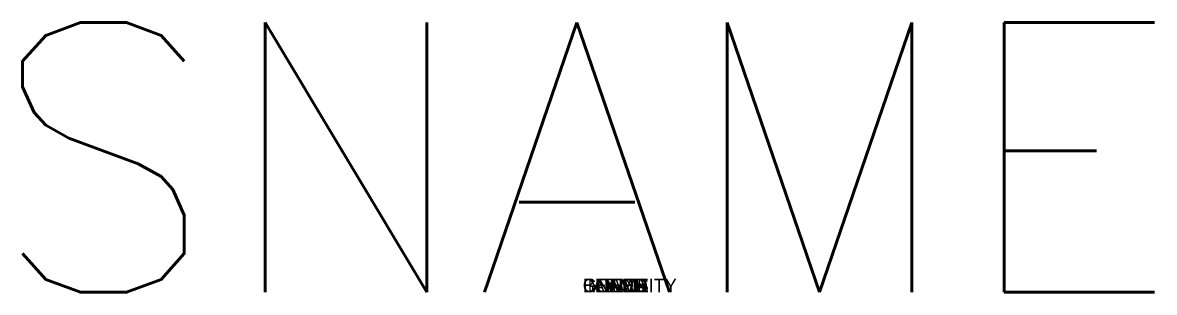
# Paper-space layout 'Layout1' of a CAD drawing. Header units: metres. Extents: x -0.416 to 0.424, y 0 to 0.2.
import ezdxf
from ezdxf.enums import TextEntityAlignment as Align

# ---------------------------------------------------------------- set-up
doc = ezdxf.new("R2010")
doc.units = ezdxf.units.M
doc.layers.add('ASHADE', color=7, linetype='Continuous')
doc.styles.add('ASHADE', font='simplex', dxfattribs={"height": 0.2})

psp = doc.layouts.get("Layout1")

# ---------------------------------------------------------------- texts
at = {"layer": 'ASHADE', "color": 1, "linetype": 'Continuous', "style": 'ASHADE'}
psp.add_attdef('SNAME', text='', height=0.2, dxfattribs=at).set_placement((0, 0), align=Align.CENTER)
at = {"layer": 'ASHADE', "color": 7, "linetype": 'Continuous', "flags": 1}
for tag, s in [('GNAME', ''), ('COLOR', '1,1,1'), ('CONEA', '0'), ('CONED', '-1'), ('LAX', ''), ('LAY', ''), ('LAZ', ''), ('BEAMD', '-1'), ('INTENSITY', '1')]:
    psp.add_attdef(tag, (0, 0), s, height=0.01, dxfattribs=at)

doc.saveas('drawing.dxf')
